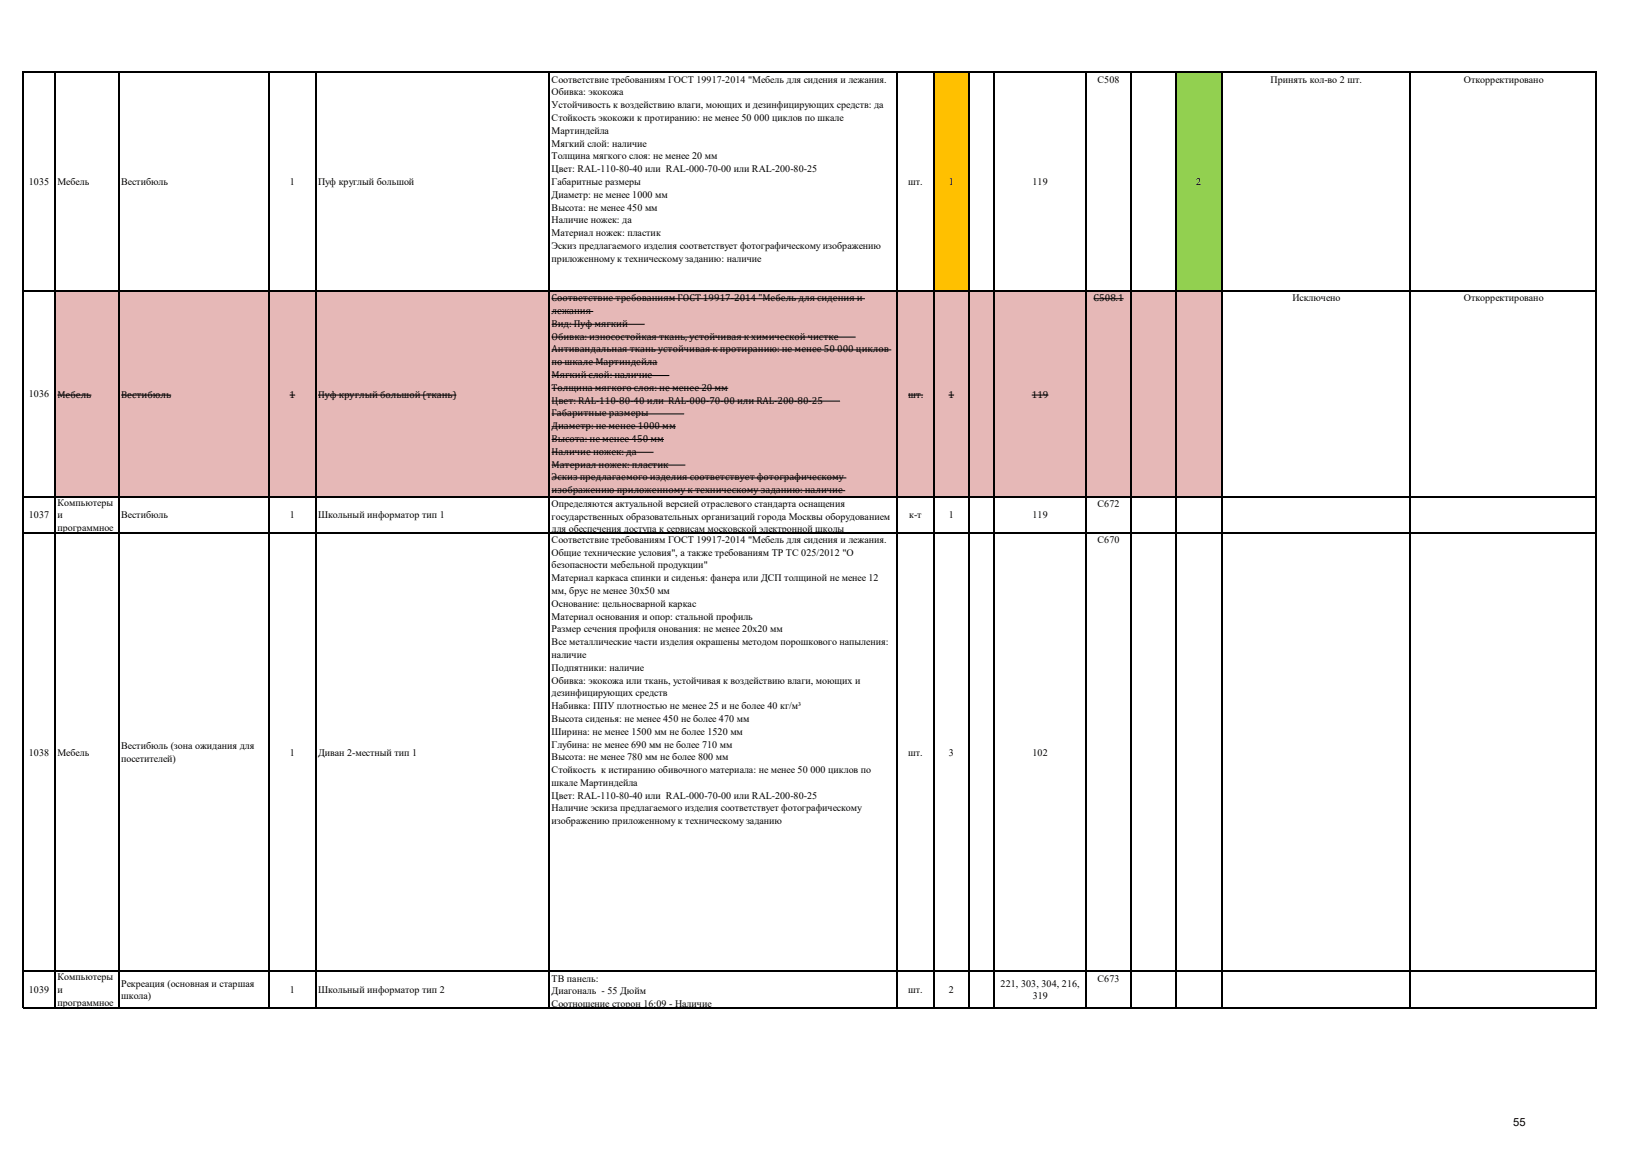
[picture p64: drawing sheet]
<svg xmlns="http://www.w3.org/2000/svg" width="297mm" height="210mm" viewBox="0 0 297 210" stroke-linecap="round" stroke-linejoin="round" font-family="sans-serif">
<defs><g id="words">
<text font-size="2" x="275.4" y="205">55</text>
<g font-size="1.8">
<text x="100.4" y="15">Cоответствие требованиям ГОСТ 19917-2014 &quot;Мебель для сидения и лежания.</text>
<text x="100.4" y="17.4">Обивка: экокожа</text>
<text x="199.8" y="15">С508</text>
<text x="231.2" y="15.1">Принять кол-во 2 шт.</text>
<text x="266.4" y="15.1">Откорректировано</text>
<text x="100.4" y="19.7">Устойчивость к воздействию влаги, моющих и дезинфицирующих средств: да</text>
<text x="100.4" y="22">Стойкость экокожи к протиранию: не менее 50 000 циклов по шкале</text>
<text x="100.4" y="24.3">Мартиндейла</text>
<text x="100.4" y="26.7">Мягкий слой: наличие</text>
<text x="100.4" y="29">Толщина мягкого слоя: не менее 20 мм</text>
<text x="5.2" y="33.7">1035</text>
<text x="10.5" y="33.7">Мебель</text>
<text x="22.1" y="33.7">Вестибюль</text>
<text x="52.8" y="33.7">1</text>
<text x="57.9" y="33.7">Пуф круглый большой</text>
<text x="100.4" y="31.3">Цвет: RAL-110-80-40 или RAL-000-70-00 или RAL-200-80-25</text>
<text x="100.4" y="33.7">Габаритные размеры</text>
<text x="100.4" y="36">Диаметр: не менее 1000 мм</text>
<text x="165.3" y="33.7">шт.</text>
<text x="172.7" y="33.7">1</text>
<text x="187.9" y="33.7">119</text>
<text x="217.7" y="33.7">2</text>
<text x="100.4" y="38.3">Высота: не менее 450 мм</text>
<text x="100.4" y="40.6">Наличие ножек: да</text>
<text x="100.4" y="43">Материал ножек: пластик</text>
<text x="100.4" y="45.3">Эскиз предлагаемого изделия соответствует фотографическому изображению</text>
<text x="100.4" y="47.6">приложенному к техническому заданию: наличие</text>
<text x="100.4" y="54.8">Cоответствие требованиям ГОСТ 19917-2014 &quot;Мебель для сидения и</text>
<text x="100.4" y="57.2">лежания</text>
<text x="100.4" y="59.5">Вид: Пуф мягкий</text>
<text x="199" y="54.8">С508.1</text>
<text x="235.2" y="54.8">Исключено</text>
<text x="266.4" y="54.8">Откорректировано</text>
<text x="100.4" y="61.8">Обивка: износостойкая ткань, устойчивая к химической чистке</text>
<text x="100.4" y="64.1">Антивандальная ткань устойчивая к протиранию: не менее 50 000 циклов</text>
<text x="100.4" y="66.5">по шкале Мартиндейла</text>
<text x="100.4" y="68.8">Мягкий слой: наличие</text>
<text x="100.4" y="71.1">Толщина мягкого слоя: не менее 20 мм</text>
<text x="5.2" y="72.3">1036</text>
<text x="10.5" y="72.4">Мебель</text>
<text x="22.1" y="72.4">Вестибюль</text>
<text x="52.7" y="72.4">1</text>
<text x="57.9" y="72.4">Пуф круглый большой (ткань)</text>
<text x="100.4" y="73.5">Цвет: RAL-110-80-40 или RAL-000-70-00 или RAL-200-80-25</text>
<text x="100.4" y="75.8">Габаритные размеры</text>
<text x="165.3" y="72.4">шт.</text>
<text x="172.6" y="72.4">1</text>
<text x="187.8" y="72.4">119</text>
<text x="100.4" y="78.1">Диаметр: не менее 1000 мм</text>
<text x="100.4" y="80.5">Высота: не менее 450 мм</text>
<text x="100.4" y="82.8">Наличие ножек: да</text>
<text x="100.4" y="85.1">Материал ножек: пластик</text>
<text x="100.4" y="87.4">Эскиз предлагаемого изделия соответствует фотографическому</text>
<text x="100.4" y="89.8">изображению приложенному к техническому заданию: наличие</text>
<text x="5.2" y="94.3">1037</text>
<text x="10.5" y="92">Компьютеры</text>
<text x="10.5" y="94.3">и</text>
<text x="22.1" y="94.3">Вестибюль</text>
<text x="52.8" y="94.3">1</text>
<text x="57.9" y="94.3">Школьный информатор тип 1</text>
<text x="100.4" y="92.2">Определяются актуальной версией отраслевого стандарта оснащения</text>
<text x="100.4" y="94.5">государственных образовательных организаций города Москвы оборудованием</text>
<text x="165.5" y="94.3">к-т</text>
<text x="172.7" y="94.3">1</text>
<text x="187.9" y="94.3">119</text>
<text x="199.8" y="92.2">С672</text>
<text x="10.5" y="96.7">программное</text>
<text x="100.4" y="96.9">для обеспечения доступа к сервисам московской электронной школы</text>
<text x="100.4" y="98.8">Cоответствие требованиям ГОСТ 19917-2014 &quot;Мебель для сидения и лежания.</text>
<text x="100.4" y="101.1">Общие технические условия&quot;, а также требованиям ТР ТС 025/2012 &quot;О</text>
<text x="199.8" y="98.8">С670</text>
<text x="100.4" y="103.4">безопасности мебельной продукции&quot;</text>
<text x="100.4" y="105.8">Материал каркаса спинки и сиденья: фанера или ДСП толщиной не менее 12</text>
<text x="100.4" y="108.1">мм, брус не менее 30х50 мм</text>
<text x="100.4" y="110.4">Основание: цельносварной каркас</text>
<text x="100.4" y="112.8">Материал основания и опор: стальной профиль</text>
<text x="100.4" y="115.1">Размер сечения профиля онования: не менее 20х20 мм</text>
<text x="100.4" y="117.4">Все металлические части изделия окрашены методом порошкового напыления:</text>
<text x="100.4" y="119.7">наличие</text>
<text x="100.4" y="122.1">Подпятники: наличие</text>
<text x="100.4" y="124.4">Обивка: экокожа или ткань, устойчивая к воздействию влаги, моющих и</text>
<text x="100.4" y="126.7">дезинфицирующих средств</text>
<text x="100.4" y="129.1">Набивка: ППУ плотностью не менее 25 и не более 40 кг/м³</text>
<text x="100.4" y="131.4">Высота сиденья: не менее 450 не более 470 мм</text>
<text x="5.2" y="137.5">1038</text>
<text x="10.5" y="137.5">Мебель</text>
<text x="22.1" y="136.4">Вестибюль (зона ожидания для</text>
<text x="52.8" y="137.5">1</text>
<text x="57.9" y="137.5">Диван 2-местный тип 1</text>
<text x="100.4" y="133.7">Ширина: не менее 1500 мм не более 1520 мм</text>
<text x="100.4" y="136">Глубина: не менее 690 мм не более 710 мм</text>
<text x="165.3" y="137.5">шт.</text>
<text x="172.7" y="137.5">3</text>
<text x="187.9" y="137.5">102</text>
<text x="22.1" y="138.7">посетителей)</text>
<text x="100.4" y="138.4">Высота: не менее 780 мм не более 800 мм</text>
<text x="100.4" y="140.7">Стойкость к истиранию обивочного материала: не менее 50 000 циклов по</text>
<text x="100.4" y="143">шкале Мартиндейла</text>
<text x="100.4" y="145.4">Цвет: RAL-110-80-40 или RAL-000-70-00 или RAL-200-80-25</text>
<text x="100.4" y="147.7">Наличие эскиза предлагаемого изделия соответствует фотографическому</text>
<text x="100.4" y="150">изображению приложенному к техническому заданию</text>
<text x="10.5" y="178.4">Компьютеры</text>
<text x="22.1" y="179.6">Рекреация (основная и старшая</text>
<text x="100.4" y="178.6">ТВ панель:</text>
<text x="182.1" y="179.6">221, 303, 304, 216,</text>
<text x="199.8" y="178.6">С673</text>
<text x="5.2" y="180.8">1039</text>
<text x="10.5" y="180.8">и</text>
<text x="10.5" y="183.1">программное</text>
<text x="22.1" y="181.9">школа)</text>
<text x="52.8" y="180.8">1</text>
<text x="57.9" y="180.8">Школьный информатор тип 2</text>
<text x="100.4" y="181">Диагональ - 55 Дюйм</text>
<text x="100.4" y="183.3">Соотношение сторон 16:09 - Наличие</text>
<text x="165.3" y="180.8">шт.</text>
<text x="172.7" y="180.8">2</text>
<text x="187.9" y="181.9">319</text>
</g>
</g></defs>
<path d="M169.9 13.3h6.4v39.7h-6.4z" fill-rule="evenodd" fill="#ffc000"/>
<path d="M214 13.3h8.3v39.7h-8.3z" fill-rule="evenodd" fill="#92d050"/>
<path d="M10 52.9h212.3v37.5h-212.3z" fill-rule="evenodd" fill="#e6b8b7"/>
<g fill="none" stroke="#000" stroke-width=".18">
<path d="M100.4 54.4h57M100.4 56.7h7.6M100.4 59h16.9M199 54.4h5.5M10.5 71.9h6.1M22.1 71.9h9.1M52.7 71.9h1M57.9 71.9h25.2M100.4 61.3h55.3M100.4 63.7h61.8M100.4 66h19.3M100.4 68.3h21.4"/>
<path d="M100.4 70.7h32.1M100.4 73h52.5M100.4 75.3h24.1M100.4 77.7h22.6M100.4 80h20.4M165.3 71.9h2.7M172.6 71.9h1M187.8 71.9h3M100.4 82.3h18.5M100.4 84.6h24.3M100.4 87h53.6M100.4 89.3h53.4"/>
</g>
<g fill="none" stroke="#000" stroke-width=".21">
<path d="M4.2 13.1v170.4M4.3 13.2h286.3M10.1 13.3v170.2M21.7 13.3v170.2M48.9 13.3v170.2M57.5 13.3v170.2M100 13.3v170.2M163.3 13.3v170.2M169.9 13.3v170.2M176.3 13.3v170.2M180.9 13.3v170.2M197.7 13.3v170.2"/>
<path d="M205.8 13.3v170.2M214 13.3v170.2M222.3 13.3v170.2M256.6 13.3v170.2M290.5 13.3v170.2M4.3 52.9h286.3M4.3 90.4h286.3M4.3 96.9h286.3M4.3 176.8h286.3M4.3 183.4h286.3"/>
</g>
<use href="#words"/>
</svg>
